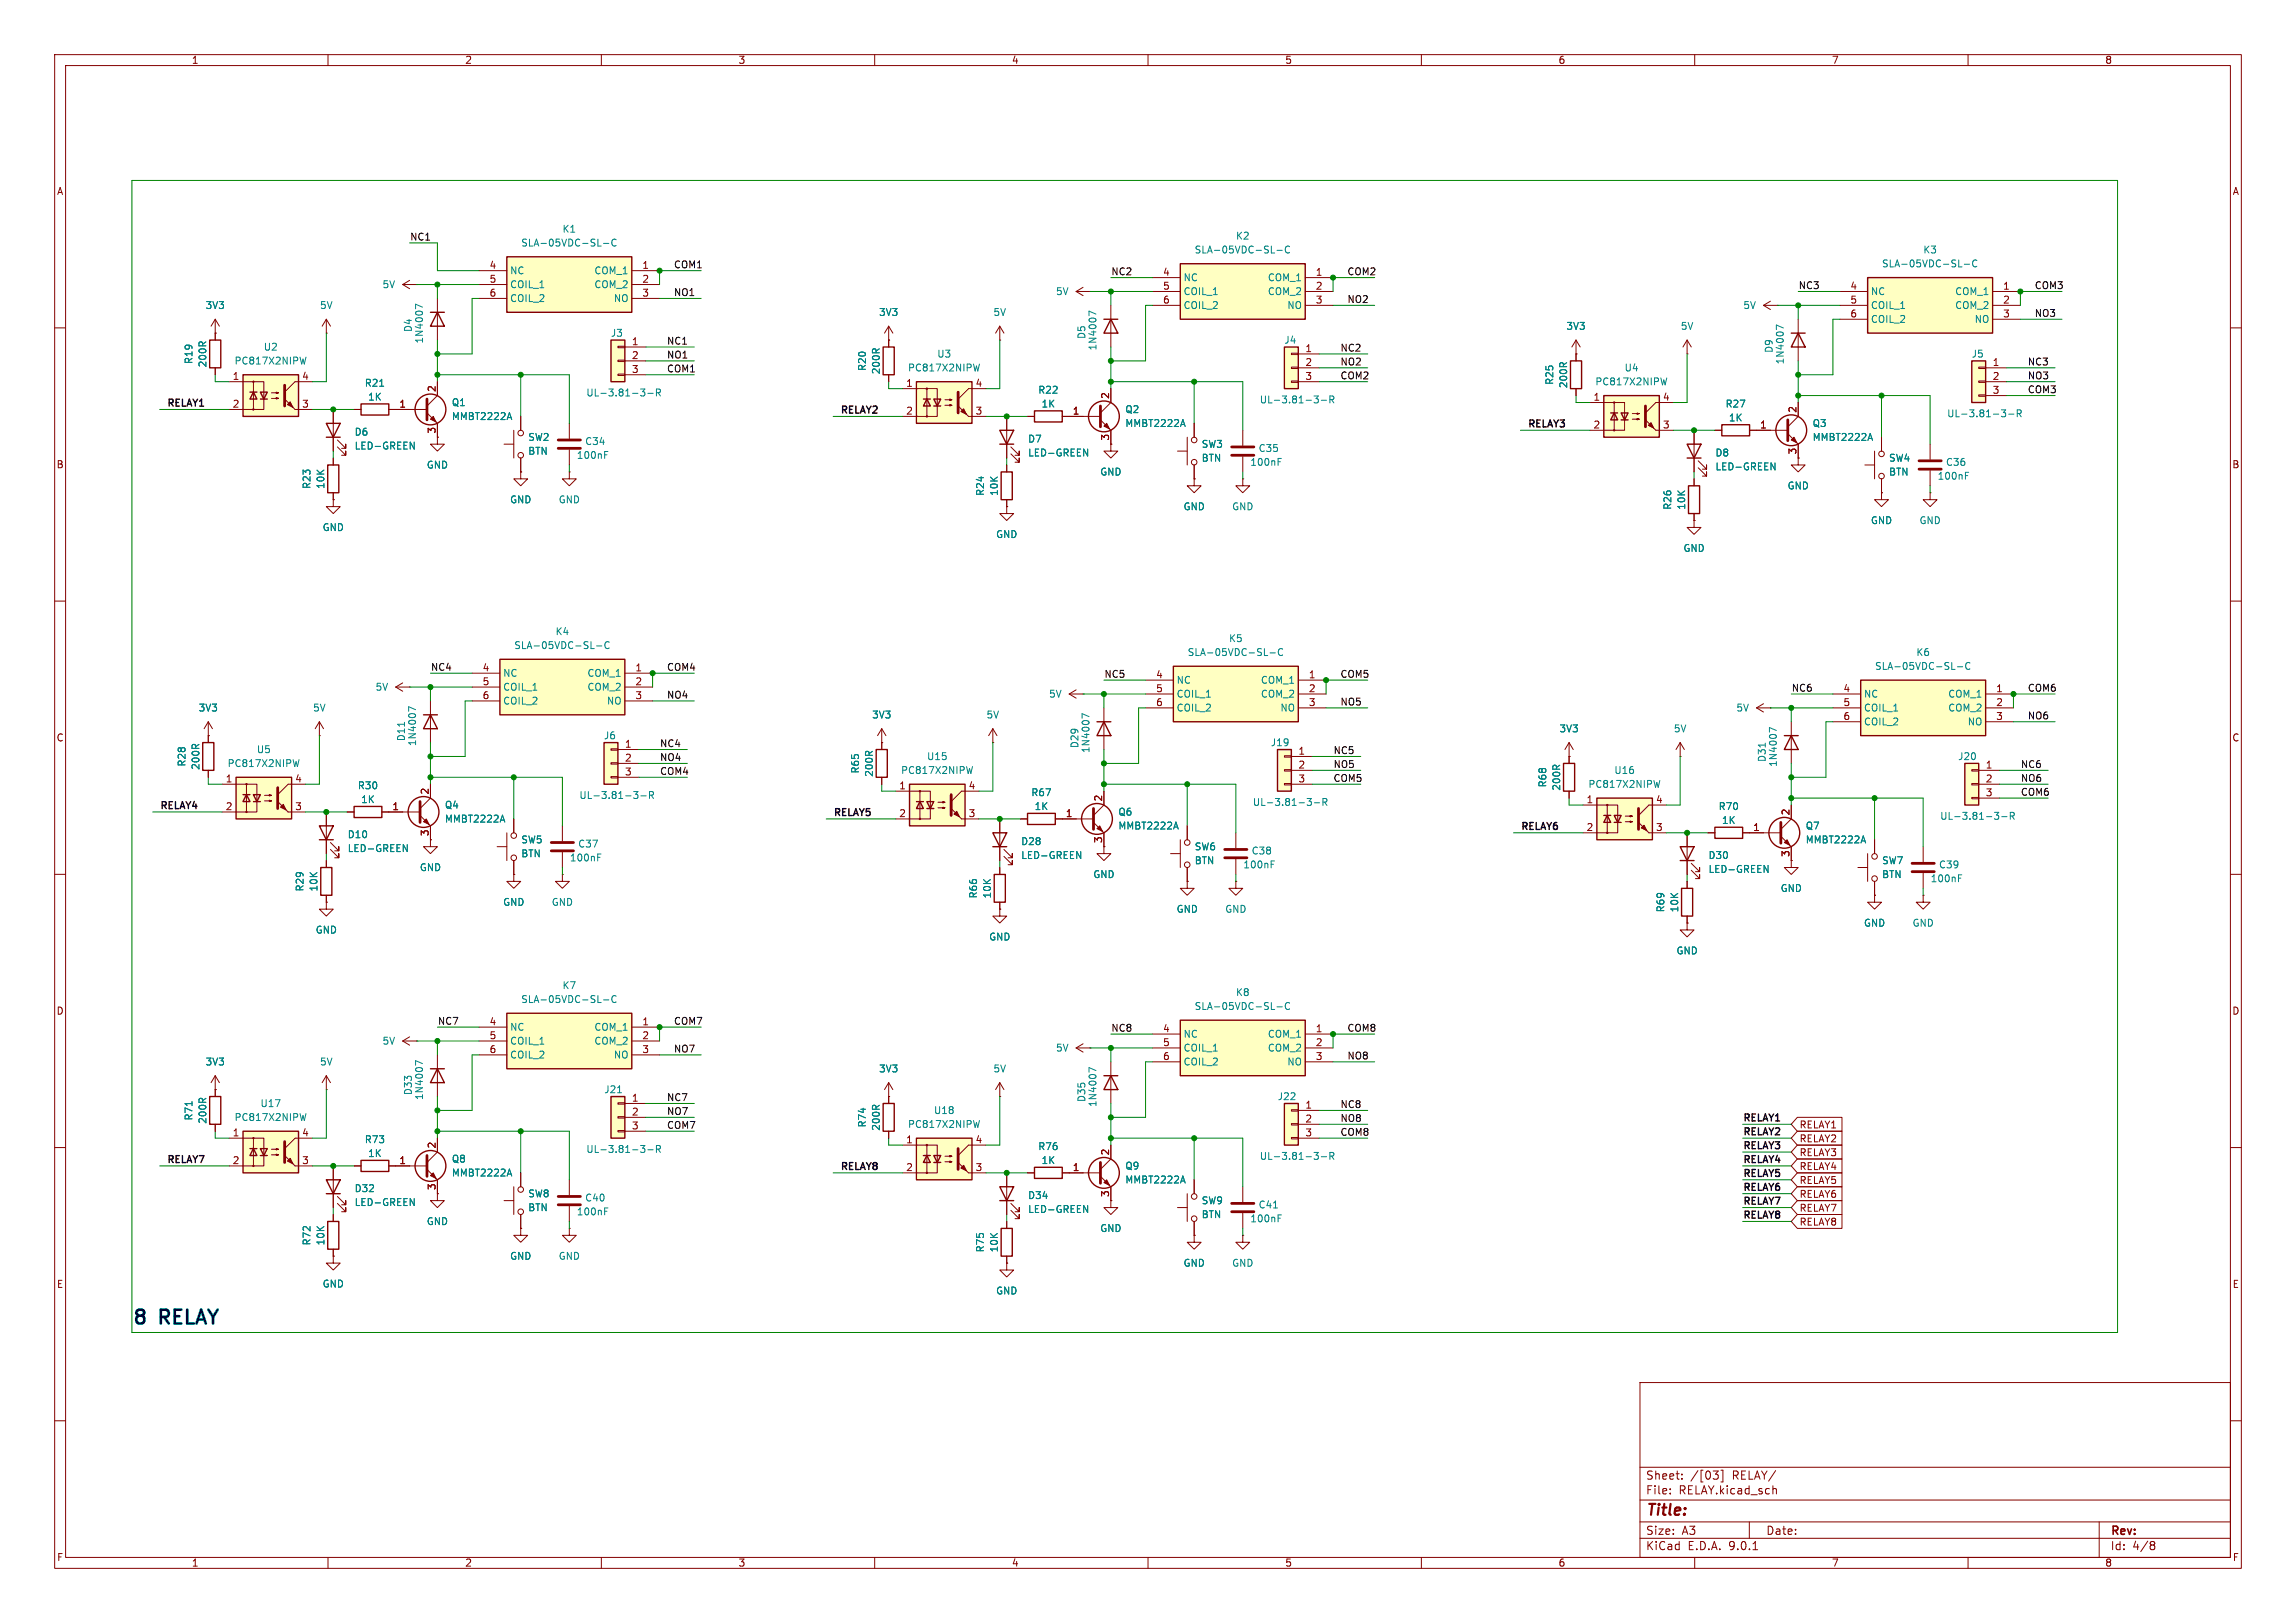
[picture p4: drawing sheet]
<svg xmlns="http://www.w3.org/2000/svg" width="420mm" height="297mm" viewBox="0 0 420 297" stroke-linecap="round" stroke-linejoin="round" font-family="sans-serif">
<defs><g id="words">
<g font-size="3.5" fill="#0000c2">
<text x="23.9" y="243.1">8</text>
<text x="29.3" y="243.1">RELAY</text>
</g>
<text font-size="2.8" fill="#840000" x="301" y="277.9">Title:</text>
<g font-size="2.1" fill="#840000">
<text x="301" y="273.7">File:</text>
<text x="301" y="271">Sheet:</text>
<text x="307.1" y="273.7">RELAY.kicad_sch</text>
<text x="309.2" y="271">/[03]</text>
<text x="316.9" y="271">RELAY/</text>
<text x="301" y="281.1">Size:</text>
<text x="307.6" y="281.1">A3</text>
<text x="323" y="281.1">Date:</text>
<text x="386" y="281.3">Rev:</text>
<text x="301" y="283.9">KiCad</text>
<text x="308.7" y="283.9">E.D.A.</text>
<text x="316.3" y="283.9">9.0.1</text>
<text x="386" y="283.9">Id:</text>
<text x="390.1" y="283.9">4/8</text>
</g>
<g font-size="1.8" fill="#840000">
<text x="35" y="11.9">1</text>
<text x="85" y="11.9">2</text>
<text x="135" y="11.9">3</text>
<text x="185" y="11.9">4</text>
<text x="235" y="11.9">5</text>
<text x="285" y="11.9">6</text>
<text x="335" y="11.9">7</text>
<text x="385" y="11.9">8</text>
<text x="10.3" y="35.9">A</text>
<text x="408.3" y="35.9">A</text>
<text x="89.5" y="49.3">4</text>
<text x="89.5" y="51.8">5</text>
<text x="117.4" y="49.3">1</text>
<text x="117.4" y="51.8">2</text>
<text x="212.7" y="50.5">4</text>
<text x="212.7" y="53.1">5</text>
<text x="240.6" y="50.5">1</text>
<text x="240.6" y="53.1">2</text>
<text x="338.4" y="53.1">4</text>
<text x="366.3" y="53.1">1</text>
<text x="89.5" y="54.4">6</text>
<text x="117.4" y="54.4">3</text>
<text x="212.7" y="55.6">6</text>
<text x="240.6" y="55.6">3</text>
<text x="338.4" y="55.6">5</text>
<text x="338.4" y="58.2">6</text>
<text x="366.3" y="55.6">2</text>
<text x="366.3" y="58.2">3</text>
<text x="115.5" y="63.2">1</text>
<text x="115.5" y="65.8">2</text>
<text x="238.7" y="64.5">1</text>
<text x="42.5" y="69.6">1</text>
<text x="55.2" y="69.6">4</text>
<text x="79.8" y="71.8" transform="rotate(-90 79.8 71.8)">2</text>
<text x="115.5" y="68.3">3</text>
<text x="165.7" y="70.9">1</text>
<text x="178.4" y="70.9">4</text>
<text x="238.7" y="67.1">2</text>
<text x="238.7" y="69.6">3</text>
<text x="364.4" y="67.1">1</text>
<text x="364.4" y="69.6">2</text>
<text x="42.5" y="74.7">2</text>
<text x="55.2" y="74.7">3</text>
<text x="73" y="74.7">1</text>
<text x="165.7" y="75.9">2</text>
<text x="178.4" y="75.9">3</text>
<text x="196.1" y="75.9">1</text>
<text x="202.9" y="73.1" transform="rotate(-90 202.9 73.1)">2</text>
<text x="291.4" y="73.4">1</text>
<text x="304.1" y="73.4">4</text>
<text x="328.7" y="75.6" transform="rotate(-90 328.7 75.6)">2</text>
<text x="364.4" y="72.1">3</text>
<text x="79.8" y="79.4" transform="rotate(-90 79.8 79.4)">3</text>
<text x="202.9" y="80.7" transform="rotate(-90 202.9 80.7)">3</text>
<text x="291.4" y="78.5">2</text>
<text x="304.1" y="78.5">3</text>
<text x="321.9" y="78.5">1</text>
<text x="328.7" y="83.3" transform="rotate(-90 328.7 83.3)">3</text>
<text x="10.3" y="85.9">B</text>
<text x="408.2" y="85.9">B</text>
<text x="88.2" y="122.9">4</text>
<text x="88.2" y="125.5">5</text>
<text x="116.1" y="122.9">1</text>
<text x="116.1" y="125.5">2</text>
<text x="211.4" y="124.2">4</text>
<text x="239.3" y="124.2">1</text>
<text x="88.2" y="128">6</text>
<text x="116.1" y="128">3</text>
<text x="211.4" y="126.7">5</text>
<text x="211.4" y="129.3">6</text>
<text x="239.3" y="126.7">2</text>
<text x="239.3" y="129.3">3</text>
<text x="337.1" y="126.7">4</text>
<text x="337.1" y="129.3">5</text>
<text x="337.1" y="131.8">6</text>
<text x="365.1" y="126.7">1</text>
<text x="365.1" y="129.3">2</text>
<text x="365.1" y="131.8">3</text>
<text x="10.3" y="135.9">C</text>
<text x="114.2" y="136.9">1</text>
<text x="408.2" y="135.9">C</text>
<text x="41.2" y="143.3">1</text>
<text x="53.9" y="143.3">4</text>
<text x="114.2" y="139.4">2</text>
<text x="114.2" y="142">3</text>
<text x="237.4" y="138.2">1</text>
<text x="237.4" y="140.7">2</text>
<text x="237.4" y="143.3">3</text>
<text x="363.1" y="140.7">1</text>
<text x="363.1" y="143.3">2</text>
<text x="41.2" y="148.3">2</text>
<text x="53.9" y="148.3">3</text>
<text x="71.7" y="148.3">1</text>
<text x="78.5" y="145.5" transform="rotate(-90 78.5 145.5)">2</text>
<text x="164.4" y="144.5">1</text>
<text x="164.4" y="149.6">2</text>
<text x="177.1" y="144.5">4</text>
<text x="177.1" y="149.6">3</text>
<text x="194.9" y="149.6">1</text>
<text x="201.7" y="146.8" transform="rotate(-90 201.7 146.8)">2</text>
<text x="290.1" y="147.1">1</text>
<text x="302.8" y="147.1">4</text>
<text x="327.4" y="149.3" transform="rotate(-90 327.4 149.3)">2</text>
<text x="363.1" y="145.8">3</text>
<text x="78.5" y="153.1" transform="rotate(-90 78.5 153.1)">3</text>
<text x="201.7" y="154.4" transform="rotate(-90 201.7 154.4)">3</text>
<text x="290.1" y="152.1">2</text>
<text x="302.8" y="152.1">3</text>
<text x="320.6" y="152.1">1</text>
<text x="327.4" y="156.9" transform="rotate(-90 327.4 156.9)">3</text>
<text x="10.3" y="185.9">D</text>
<text x="408.2" y="185.9">D</text>
<text x="89.5" y="187.7">4</text>
<text x="89.5" y="190.2">5</text>
<text x="117.4" y="187.7">1</text>
<text x="117.4" y="190.2">2</text>
<text x="212.7" y="189">4</text>
<text x="212.7" y="191.5">5</text>
<text x="240.6" y="189">1</text>
<text x="240.6" y="191.5">2</text>
<text x="89.5" y="192.8">6</text>
<text x="117.4" y="192.8">3</text>
<text x="212.7" y="194.1">6</text>
<text x="240.6" y="194.1">3</text>
<text x="115.5" y="201.7">1</text>
<text x="238.7" y="202.9">1</text>
<text x="42.5" y="208">1</text>
<text x="55.2" y="208">4</text>
<text x="115.5" y="204.2">2</text>
<text x="115.5" y="206.8">3</text>
<text x="165.7" y="209.3">1</text>
<text x="178.4" y="209.3">4</text>
<text x="238.7" y="205.5">2</text>
<text x="238.7" y="208">3</text>
<text x="329.1" y="209.2">RELAY2</text>
<text x="329.1" y="206.7">RELAY1</text>
<text x="42.5" y="213.1">2</text>
<text x="55.2" y="213.1">3</text>
<text x="73" y="213.1">1</text>
<text x="79.8" y="210.3" transform="rotate(-90 79.8 210.3)">2</text>
<text x="165.7" y="214.4">2</text>
<text x="178.4" y="214.4">3</text>
<text x="196.1" y="214.4">1</text>
<text x="202.9" y="211.5" transform="rotate(-90 202.9 211.5)">2</text>
<text x="329.1" y="211.8">RELAY3</text>
<text x="329.1" y="214.3">RELAY4</text>
<text x="79.8" y="217.9" transform="rotate(-90 79.8 217.9)">3</text>
<text x="202.9" y="219.1" transform="rotate(-90 202.9 219.1)">3</text>
<text x="329.1" y="219.4">RELAY6</text>
<text x="329.1" y="221.9">RELAY7</text>
<text x="329.1" y="216.9">RELAY5</text>
<text x="329.1" y="224.5">RELAY8</text>
<text x="10.3" y="235.9">E</text>
<text x="408.3" y="235.9">E</text>
<text x="10.3" y="285.9">F</text>
<text x="35" y="286.9">1</text>
<text x="85" y="286.9">2</text>
<text x="135" y="286.9">3</text>
<text x="185" y="286.9">4</text>
<text x="235" y="286.9">5</text>
<text x="285" y="286.9">6</text>
<text x="335" y="286.9">7</text>
<text x="385" y="286.9">8</text>
<text x="408.3" y="285.9">F</text>
</g>
<g font-size="1.8">
<text x="74.9" y="44.1">NC1</text>
<text x="123.2" y="49.2">COM1</text>
<text x="203.2" y="50.5">NC2</text>
<text x="246.4" y="50.5">COM2</text>
<text x="328.9" y="53">NC3</text>
<text x="372.1" y="53">COM3</text>
<text x="123.2" y="54.3">NO1</text>
<text x="246.4" y="55.5">NO2</text>
<text x="372.1" y="58.1">NO3</text>
<text x="121.9" y="63.2">NC1</text>
<text x="121.9" y="65.7">NO1</text>
<text x="245.1" y="64.4">NC2</text>
<text x="121.9" y="68.2">COM1</text>
<text x="245.1" y="69.5">COM2</text>
<text x="245.1" y="67">NO2</text>
<text x="370.8" y="69.5">NO3</text>
<text x="370.8" y="67">NC3</text>
<text x="30.5" y="74.5">RELAY1</text>
<text x="153.7" y="75.8">RELAY2</text>
<text x="370.8" y="72">COM3</text>
<text x="279.4" y="78.3">RELAY3</text>
<text x="78.7" y="122.8">NC4</text>
<text x="121.9" y="122.8">COM4</text>
<text x="201.9" y="124.1">NC5</text>
<text x="245.1" y="124.1">COM5</text>
<text x="121.9" y="127.9">NO4</text>
<text x="245.1" y="129.2">NO5</text>
<text x="327.7" y="126.7">NC6</text>
<text x="370.8" y="131.7">NO6</text>
<text x="370.8" y="126.7">COM6</text>
<text x="120.6" y="136.8">NC4</text>
<text x="120.6" y="139.4">NO4</text>
<text x="120.6" y="141.9">COM4</text>
<text x="243.8" y="143.2">COM5</text>
<text x="243.8" y="138.1">NC5</text>
<text x="243.8" y="140.6">NO5</text>
<text x="369.6" y="143.2">NO6</text>
<text x="369.6" y="140.6">NC6</text>
<text x="29.2" y="148.1">RELAY4</text>
<text x="152.4" y="149.4">RELAY5</text>
<text x="369.6" y="145.7">COM6</text>
<text x="278.1" y="152">RELAY6</text>
<text x="80" y="187.6">NC7</text>
<text x="123.2" y="187.6">COM7</text>
<text x="203.2" y="188.9">NC8</text>
<text x="246.4" y="188.9">COM8</text>
<text x="123.2" y="192.7">NO7</text>
<text x="246.4" y="194">NO8</text>
<text x="121.9" y="201.6">NC7</text>
<text x="245.1" y="202.9">NC8</text>
<text x="121.9" y="204.1">NO7</text>
<text x="121.9" y="206.7">COM7</text>
<text x="245.1" y="207.9">COM8</text>
<text x="245.1" y="205.4">NO8</text>
<text x="318.8" y="205.3">RELAY1</text>
<text x="318.8" y="207.8">RELAY2</text>
<text x="30.5" y="212.9">RELAY7</text>
<text x="153.7" y="214.2">RELAY8</text>
<text x="318.8" y="215.5">RELAY5</text>
<text x="318.8" y="212.9">RELAY4</text>
<text x="318.8" y="210.4">RELAY3</text>
<text x="318.8" y="218">RELAY6</text>
<text x="318.8" y="220.5">RELAY7</text>
<text x="318.8" y="223.1">RELAY8</text>
</g>
<g font-size="1.8" fill="#008484">
<text x="95.2" y="45.3">SLA-05VDC-SL-C</text>
<text x="102.8" y="42.8">K1</text>
<text x="218.4" y="46.6">SLA-05VDC-SL-C</text>
<text x="226" y="44">K2</text>
<text x="351.7" y="46.6">K3</text>
<text x="69.9" y="52.9">5V</text>
<text x="93.2" y="50.4">NC</text>
<text x="93.2" y="52.9">COIL_1</text>
<text x="108.6" y="50.4">COM_1</text>
<text x="108.6" y="52.9">COM_2</text>
<text x="216.4" y="51.7">NC</text>
<text x="231.8" y="51.7">COM_1</text>
<text x="344.2" y="49.1">SLA-05VDC-SL-C</text>
<text x="37.5" y="56.7">3V3</text>
<text x="58.4" y="56.7">5V</text>
<text x="93.2" y="55.5">COIL_2</text>
<text x="112.2" y="55.5">NO</text>
<text x="160.7" y="58">3V3</text>
<text x="181.6" y="58">5V</text>
<text x="193.1" y="54.2">5V</text>
<text x="216.4" y="54.2">COIL_1</text>
<text x="216.4" y="56.7">COIL_2</text>
<text x="231.8" y="54.2">COM_2</text>
<text x="235.4" y="56.7">NO</text>
<text x="318.8" y="56.7">5V</text>
<text x="342.1" y="54.2">NC</text>
<text x="342.1" y="56.7">COIL_1</text>
<text x="342.1" y="59.3">COIL_2</text>
<text x="357.5" y="54.2">COM_1</text>
<text x="357.5" y="56.7">COM_2</text>
<text x="361.1" y="59.3">NO</text>
<text x="48.2" y="64.4">U2</text>
<text x="75.5" y="60.9" transform="rotate(-90 75.5 60.9)">D4</text>
<text x="77.6" y="63" transform="rotate(-90 77.6 63)">1N4007</text>
<text x="111.7" y="61.8">J3</text>
<text x="171.3" y="65.6">U3</text>
<text x="198.7" y="62.1" transform="rotate(-90 198.7 62.1)">D5</text>
<text x="200.8" y="64.2" transform="rotate(-90 200.8 64.2)">1N4007</text>
<text x="234.8" y="63.1">J4</text>
<text x="286.4" y="60.6">3V3</text>
<text x="307.4" y="60.6">5V</text>
<text x="324.5" y="64.7" transform="rotate(-90 324.5 64.7)">D9</text>
<text x="360.6" y="65.6">J5</text>
<text x="35.4" y="66.7" transform="rotate(-90 35.4 66.7)">R19</text>
<text x="37.9" y="67.3" transform="rotate(-90 37.9 67.3)">200R</text>
<text x="42.8" y="66.9">PC817X2NIPW</text>
<text x="66.6" y="71">R21</text>
<text x="158.6" y="68" transform="rotate(-90 158.6 68)">R20</text>
<text x="161.1" y="68.6" transform="rotate(-90 161.1 68.6)">200R</text>
<text x="166" y="68.2">PC817X2NIPW</text>
<text x="284.3" y="70.5" transform="rotate(-90 284.3 70.5)">R25</text>
<text x="286.9" y="71.1" transform="rotate(-90 286.9 71.1)">200R</text>
<text x="291.7" y="70.7">PC817X2NIPW</text>
<text x="297.1" y="68.2">U4</text>
<text x="326.5" y="66.8" transform="rotate(-90 326.5 66.8)">1N4007</text>
<text x="67.2" y="73.5">1K</text>
<text x="82.6" y="74.5">Q1</text>
<text x="82.6" y="77.1">MMBT2222A</text>
<text x="107.2" y="72.7">UL-3.81-3-R</text>
<text x="189.8" y="72.2">R22</text>
<text x="190.4" y="74.8">1K</text>
<text x="205.7" y="75.8">Q2</text>
<text x="230.3" y="74">UL-3.81-3-R</text>
<text x="315.6" y="74.8">R27</text>
<text x="316.2" y="77.3">1K</text>
<text x="356.1" y="76.6">UL-3.81-3-R</text>
<text x="64.8" y="79.9">D6</text>
<text x="64.8" y="82.5">LED-GREEN</text>
<text x="96.5" y="83.4">BTN</text>
<text x="96.5" y="80.9">SW2</text>
<text x="106.9" y="81.6">C34</text>
<text x="188" y="81.2">D7</text>
<text x="188" y="83.7">LED-GREEN</text>
<text x="205.7" y="78.3">MMBT2222A</text>
<text x="219.7" y="82.1">SW3</text>
<text x="230.1" y="82.9">C35</text>
<text x="313.7" y="83.7">D8</text>
<text x="331.5" y="78.3">Q3</text>
<text x="331.5" y="80.9">MMBT2222A</text>
<text x="57" y="89.6" transform="rotate(-90 57 89.6)">R23</text>
<text x="59.5" y="89.6" transform="rotate(-90 59.5 89.6)">10K</text>
<text x="78" y="86">GND</text>
<text x="105.4" y="84.2">100nF</text>
<text x="201.2" y="87.2">GND</text>
<text x="219.7" y="84.7">BTN</text>
<text x="228.6" y="85.4">100nF</text>
<text x="313.7" y="86.3">LED-GREEN</text>
<text x="326.9" y="89.8">GND</text>
<text x="345.4" y="87.2">BTN</text>
<text x="345.4" y="84.7">SW4</text>
<text x="354.3" y="88">100nF</text>
<text x="355.9" y="85.4">C36</text>
<text x="93.2" y="92.3">GND</text>
<text x="102.1" y="92.3">GND</text>
<text x="180.2" y="90.8" transform="rotate(-90 180.2 90.8)">R24</text>
<text x="182.7" y="90.8" transform="rotate(-90 182.7 90.8)">10K</text>
<text x="216.4" y="93.6">GND</text>
<text x="225.3" y="93.6">GND</text>
<text x="305.9" y="93.4" transform="rotate(-90 305.9 93.4)">R26</text>
<text x="308.5" y="93.4" transform="rotate(-90 308.5 93.4)">10K</text>
<text x="58.9" y="97.4">GND</text>
<text x="182.1" y="98.7">GND</text>
<text x="307.8" y="101.2">GND</text>
<text x="342.1" y="96.1">GND</text>
<text x="351" y="96.1">GND</text>
<text x="94" y="119">SLA-05VDC-SL-C</text>
<text x="101.5" y="116.4">K4</text>
<text x="224.7" y="117.7">K5</text>
<text x="91.9" y="124.1">NC</text>
<text x="107.4" y="124.1">COM_1</text>
<text x="215.1" y="125.3">NC</text>
<text x="217.2" y="120.2">SLA-05VDC-SL-C</text>
<text x="230.5" y="125.3">COM_1</text>
<text x="342.9" y="122.8">SLA-05VDC-SL-C</text>
<text x="350.4" y="120.2">K6</text>
<text x="36.2" y="130.4">3V3</text>
<text x="57.2" y="130.4">5V</text>
<text x="68.6" y="126.6">5V</text>
<text x="91.9" y="126.6">COIL_1</text>
<text x="91.9" y="129.1">COIL_2</text>
<text x="107.4" y="126.6">COM_2</text>
<text x="110.9" y="129.1">NO</text>
<text x="159.4" y="131.7">3V3</text>
<text x="180.4" y="131.7">5V</text>
<text x="191.8" y="127.9">5V</text>
<text x="215.1" y="127.9">COIL_1</text>
<text x="215.1" y="130.4">COIL_2</text>
<text x="230.5" y="127.9">COM_2</text>
<text x="234.1" y="130.4">NO</text>
<text x="317.5" y="130.4">5V</text>
<text x="340.9" y="127.9">NC</text>
<text x="340.9" y="130.4">COIL_1</text>
<text x="356.3" y="127.9">COM_1</text>
<text x="356.3" y="130.4">COM_2</text>
<text x="74.3" y="135.7" transform="rotate(-90 74.3 135.7)">D11</text>
<text x="76.3" y="136.6" transform="rotate(-90 76.3 136.6)">1N4007</text>
<text x="110.4" y="135.5">J6</text>
<text x="197.5" y="137" transform="rotate(-90 197.5 137)">D29</text>
<text x="199.5" y="137.9" transform="rotate(-90 199.5 137.9)">1N4007</text>
<text x="232.4" y="136.8">J19</text>
<text x="285.2" y="134.2">3V3</text>
<text x="306.1" y="134.2">5V</text>
<text x="340.9" y="132.9">COIL_2</text>
<text x="359.8" y="132.9">NO</text>
<text x="34.1" y="140.4" transform="rotate(-90 34.1 140.4)">R28</text>
<text x="36.7" y="141" transform="rotate(-90 36.7 141)">200R</text>
<text x="41.5" y="140.6">PC817X2NIPW</text>
<text x="46.9" y="138">U5</text>
<text x="157.3" y="141.6" transform="rotate(-90 157.3 141.6)">R65</text>
<text x="159.9" y="142.3" transform="rotate(-90 159.9 142.3)">200R</text>
<text x="164.7" y="141.8">PC817X2NIPW</text>
<text x="169.5" y="139.3">U15</text>
<text x="295.2" y="141.8">U16</text>
<text x="323.2" y="139.5" transform="rotate(-90 323.2 139.5)">D31</text>
<text x="325.2" y="140.4" transform="rotate(-90 325.2 140.4)">1N4007</text>
<text x="358.1" y="139.3">J20</text>
<text x="65.4" y="144.6">R30</text>
<text x="66" y="147.2">1K</text>
<text x="81.3" y="148.2">Q4</text>
<text x="105.9" y="146.4">UL-3.81-3-R</text>
<text x="188.6" y="145.9">R67</text>
<text x="189.2" y="148.4">1K</text>
<text x="204.5" y="149.5">Q6</text>
<text x="229.1" y="147.7">UL-3.81-3-R</text>
<text x="283.1" y="144.2" transform="rotate(-90 283.1 144.2)">R68</text>
<text x="285.6" y="144.8" transform="rotate(-90 285.6 144.8)">200R</text>
<text x="290.5" y="144.4">PC817X2NIPW</text>
<text x="314.3" y="148.4">R70</text>
<text x="63.5" y="153.6">D10</text>
<text x="81.3" y="150.7">MMBT2222A</text>
<text x="95.3" y="154.5">SW5</text>
<text x="105.7" y="155.3">C37</text>
<text x="186.7" y="154.9">D28</text>
<text x="204.5" y="152">MMBT2222A</text>
<text x="218.4" y="155.8">SW6</text>
<text x="314.9" y="151">1K</text>
<text x="330.2" y="152">Q7</text>
<text x="330.2" y="154.5">MMBT2222A</text>
<text x="354.8" y="150.2">UL-3.81-3-R</text>
<text x="63.5" y="156.1">LED-GREEN</text>
<text x="76.7" y="159.6">GND</text>
<text x="95.3" y="157.1">BTN</text>
<text x="104.1" y="157.8">100nF</text>
<text x="186.7" y="157.4">LED-GREEN</text>
<text x="199.9" y="160.9">GND</text>
<text x="218.4" y="158.3">BTN</text>
<text x="227.3" y="159.1">100nF</text>
<text x="228.9" y="156.6">C38</text>
<text x="312.4" y="157.4">D30</text>
<text x="312.4" y="159.9">LED-GREEN</text>
<text x="344.2" y="160.9">BTN</text>
<text x="344.2" y="158.3">SW7</text>
<text x="353.1" y="161.6">100nF</text>
<text x="354.6" y="159.1">C39</text>
<text x="55.7" y="163.2" transform="rotate(-90 55.7 163.2)">R29</text>
<text x="58.3" y="163.2" transform="rotate(-90 58.3 163.2)">10K</text>
<text x="91.9" y="166">GND</text>
<text x="100.8" y="166">GND</text>
<text x="178.9" y="164.5" transform="rotate(-90 178.9 164.5)">R66</text>
<text x="181.5" y="164.5" transform="rotate(-90 181.5 164.5)">10K</text>
<text x="215.1" y="167.2">GND</text>
<text x="224" y="167.2">GND</text>
<text x="304.6" y="167" transform="rotate(-90 304.6 167)">R69</text>
<text x="307.2" y="167" transform="rotate(-90 307.2 167)">10K</text>
<text x="325.6" y="163.4">GND</text>
<text x="57.7" y="171">GND</text>
<text x="180.8" y="172.3">GND</text>
<text x="340.9" y="169.8">GND</text>
<text x="349.8" y="169.8">GND</text>
<text x="306.6" y="174.9">GND</text>
<text x="95.2" y="183.7">SLA-05VDC-SL-C</text>
<text x="102.8" y="181.2">K7</text>
<text x="218.4" y="185">SLA-05VDC-SL-C</text>
<text x="226" y="182.5">K8</text>
<text x="69.9" y="191.4">5V</text>
<text x="93.2" y="188.8">NC</text>
<text x="93.2" y="191.4">COIL_1</text>
<text x="108.6" y="188.8">COM_1</text>
<text x="108.6" y="191.4">COM_2</text>
<text x="216.4" y="190.1">NC</text>
<text x="231.8" y="190.1">COM_1</text>
<text x="37.5" y="195.2">3V3</text>
<text x="58.4" y="195.2">5V</text>
<text x="93.2" y="193.9">COIL_2</text>
<text x="112.2" y="193.9">NO</text>
<text x="160.7" y="196.4">3V3</text>
<text x="181.6" y="196.4">5V</text>
<text x="193.1" y="192.6">5V</text>
<text x="216.4" y="192.6">COIL_1</text>
<text x="216.4" y="195.2">COIL_2</text>
<text x="231.8" y="192.6">COM_2</text>
<text x="235.4" y="195.2">NO</text>
<text x="47.6" y="202.8">U17</text>
<text x="75.5" y="200.5" transform="rotate(-90 75.5 200.5)">D33</text>
<text x="77.6" y="201.4" transform="rotate(-90 77.6 201.4)">1N4007</text>
<text x="110.4" y="200.3">J21</text>
<text x="198.7" y="201.8" transform="rotate(-90 198.7 201.8)">D35</text>
<text x="200.8" y="202.7" transform="rotate(-90 200.8 202.7)">1N4007</text>
<text x="233.6" y="201.5">J22</text>
<text x="35.4" y="205.1" transform="rotate(-90 35.4 205.1)">R71</text>
<text x="37.9" y="205.8" transform="rotate(-90 37.9 205.8)">200R</text>
<text x="42.8" y="205.3">PC817X2NIPW</text>
<text x="66.6" y="209.4">R73</text>
<text x="158.6" y="206.4" transform="rotate(-90 158.6 206.4)">R74</text>
<text x="161.1" y="207" transform="rotate(-90 161.1 207)">200R</text>
<text x="166" y="206.6">PC817X2NIPW</text>
<text x="170.7" y="204.1">U18</text>
<text x="67.2" y="211.9">1K</text>
<text x="82.6" y="213">Q8</text>
<text x="82.6" y="215.5">MMBT2222A</text>
<text x="107.2" y="211.2">UL-3.81-3-R</text>
<text x="189.8" y="210.7">R76</text>
<text x="190.4" y="213.2">1K</text>
<text x="205.7" y="214.2">Q9</text>
<text x="230.3" y="212.4">UL-3.81-3-R</text>
<text x="64.8" y="218.4">D32</text>
<text x="64.8" y="220.9">LED-GREEN</text>
<text x="96.5" y="221.8">BTN</text>
<text x="96.5" y="219.3">SW8</text>
<text x="106.9" y="220.1">C40</text>
<text x="188" y="219.6">D34</text>
<text x="205.7" y="216.8">MMBT2222A</text>
<text x="219.7" y="220.6">SW9</text>
<text x="230.1" y="221.3">C41</text>
<text x="78" y="224.4">GND</text>
<text x="105.4" y="222.6">100nF</text>
<text x="188" y="222.2">LED-GREEN</text>
<text x="201.2" y="225.7">GND</text>
<text x="219.7" y="223.1">BTN</text>
<text x="228.6" y="223.9">100nF</text>
<text x="57" y="228" transform="rotate(-90 57 228)">R72</text>
<text x="59.5" y="228" transform="rotate(-90 59.5 228)">10K</text>
<text x="93.2" y="230.7">GND</text>
<text x="102.1" y="230.7">GND</text>
<text x="180.2" y="229.3" transform="rotate(-90 180.2 229.3)">R75</text>
<text x="182.7" y="229.3" transform="rotate(-90 182.7 229.3)">10K</text>
<text x="216.4" y="232">GND</text>
<text x="225.3" y="232">GND</text>
<text x="58.9" y="235.8">GND</text>
<text x="182.1" y="237.1">GND</text>
</g>
</g></defs>
<path d="M0 0h420v297h-420z" fill="#fff" stroke="#fff" stroke-width=".18"/>
<g fill="none" stroke="#840000" stroke-width=".18">
<path d="M10 10h400v277h-400zM12 12h396v273h-396zM60 10v2M110 10v2M160 10v2M210 10v2M260 10v2M310 10v2M360 10v2M10 60h2M408 60h2M10 110h2"/>
<path d="M408 110h2M10 160h2M408 160h2M10 210h2M408 210h2M300 253h108v32h-108zM10 260h2M300 278.5h108M300 274.5h108M300 268.5h108M305.5 273.2v.2M305.5 272.5v.1"/>
<path d="M307.7 270.5v.2M307.7 269.8v.1M313.4 269.2h.9l-.5 .6 .4 .1 .1 .5-.3 .3h-.4M314.8 269h.4v2.2h-.4M320 278.5v3M324.4 272.5h.5v.9M384 278.5v6.5M408 260h2M60 285v2M110 285v2M160 285v2M210 285v2"/>
<path d="M260 285v2M300 281.5h108M310 285v2M320.7 283.6h.8M360 285v2M393.6 282.1l.4 .1 .2 .2-.3 .3M393.6 282.7h.3M393.9 282.7l.2 .2 .1 .4-.2 .2-.4 .1"/>
</g>
<path d="M292.1 146.1h10.2v7.6h-10.2z" fill="#ffffc2"/>
<g fill="none" stroke="#840000" stroke-width=".25">
<path d="M201.9 58.4h2.6M203.2 58.4l1.3 2.6h-2.6zM189.2 75.2h5.1v2h-5.1zM292.1 146.1h10.2v7.6h-10.2zM293.4 149.2h1.2M294 149.2l.6 1.3h-1.2zM295.3 149.2h1.2l-.6 1.3zM295.3 150.5h1.2"/>
<circle cx="201.9" cy="76.2" r="2.82"/>
</g>
<g fill="none" stroke="#840000" stroke-width=".18">
<path d="M203.2 55.9v7.6M188 76.2h1.2M194.3 76.2h7M201.3 76.8l1.9 1.9v2.6M203.2 71.1v2.6l-1.9 1.9M289.6 147.3h6.3v5.1h-6.3M294 147.3v5.1M297.3 149.4h1.3l-.4 .1v-.3l.4 .2M297.3 150.4h1.3l-.4 .1v-.3l.4 .2M301.6 152.4h3.2M304.8 147.3h-3.2l-1.9 1.9"/>
<circle cx="294" cy="152.4" r=".13"/>
<circle cx="294" cy="147.3" r=".13"/>
</g>
<path d="M201.3 74.3v3.8M299.7 148v3.8" fill="none" stroke="#840000" stroke-width=".51"/>
<g fill="#840000" stroke="#840000" stroke-width=".18">
<path d="M300.2 151.5l.5-.5 .5 1z"/>
<path d="M299.7 150.5l1.9 1.9z"/>
<path d="M201.9 78l.5-.5 .5 1z"/>
</g>
<path d="M200.5 57.5l-1.3-.6v.9M216.1 77.7h.6M216.4 76.8l.4 1.2M303.6 142.8l-.3 1.3-.2-.9" fill="none" stroke="#008484" stroke-width=".18"/>
<path d="M214.6 121.9h22.9v10.2h-22.9z" fill="#ffffc2"/>
<g fill="none" stroke="#840000" stroke-width=".25">
<path d="M214.6 121.9h22.9v10.2h-22.9z"/>
<circle cx="201.9" cy="214.6" r="2.82"/>
</g>
<path d="M209.5 124.5h5.1M209.5 127h5.1M209.5 129.5h5.1M237.5 124.5h5.1M237.5 127h5.1M237.5 129.5h5.1M195.6 214.6h5.7M201.3 215.3l1.9 1.9v2.5M203.2 209.6v2.5l-1.9 1.9" fill="none" stroke="#840000" stroke-width=".18"/>
<path d="M232.3 119.5h1M234.6 118.8a.6 .6 0 0 0-.8 .4 .6 .6 0 0 0 .6 .8l.2-.2M216.1 216.1h.6M216.4 215.2l.4 1.3" fill="none" stroke="#008484" stroke-width=".18"/>
<path d="M201.3 212.7v3.8" fill="none" stroke="#840000" stroke-width=".51"/>
<path d="M201.9 216.4l.5-.5 .5 1z" fill="#840000" stroke="#840000" stroke-width=".18"/>
<path d="M360.7 66h2.5v7.7h-2.5z" fill="#ffffc2"/>
<g fill="none" stroke="#840000" stroke-width=".25">
<path d="M315 77.7h5v2.1h-5zM360.7 66h2.5v7.7h-2.5zM308.6 81.3h2.5l-1.2 2.5zM308.6 83.8h2.5"/>
<circle cx="327.7" cy="78.7" r="2.82"/>
</g>
<g fill="none" stroke="#840000" stroke-width=".18">
<path d="M309.9 78.7v7.7M313.7 78.7h1.3M320 78.7h7M327 79.4l1.9 1.9v2.5M328.9 73.7v2.5l-1.9 1.9M361.9 67.2h1.3v.2h-1.3zM361.9 69.7h1.3v.3h-1.3zM361.9 72.3h1.3v.2h-1.3zM363.2 67.3h3.8M363.2 69.9h3.8M363.2 72.4h3.8M309.9 95.3v1.2h1.2l-1.2 1.3-1.3-1.3h1.3"/>
<path d="M309.9 95.3h.1M310.6 85.6l1.6 1.5v-.7v.7h-.8M310.6 84.3l1.6 1.6v-.8v.8h-.8"/>
</g>
<path d="M342.1 79.3l.4 1.3M366.1 75h.8l-.4 .5 .3 .1 .1 .4-.3 .3h-.3M367.4 75.8h1M369 75.7l.6-.1 .1-.2v-.3l-.7-.1v1.3M369.3 75.7l.4 .6M324 84.7l.7 1.3v-1.3M341.8 80.2h.6" fill="none" stroke="#008484" stroke-width=".18"/>
<path d="M327 76.8v3.8" fill="none" stroke="#840000" stroke-width=".51"/>
<path d="M327.7 80.5l.5-.5 .5 1z" fill="#840000" stroke="#840000" stroke-width=".18"/>
<path d="M234.9 201.9h2.6v7.7h-2.6z" fill="#ffffc2"/>
<path d="M234.9 201.9h2.6v7.7h-2.6z" fill="none" stroke="#840000" stroke-width=".25"/>
<path d="M328.9 83.8v1.3h1.3l-1.3 1.3-1.2-1.3h1.2M328.9 83.8h.1M236.2 203.1h1.3v.2h-1.3zM236.2 205.6h1.3v.3h-1.3zM236.2 208.2h1.3v.2h-1.3zM237.5 203.2h3.8M237.5 205.7h3.8M237.5 208.3h3.8" fill="none" stroke="#840000" stroke-width=".18"/>
<path d="M240.4 210.9h.8l-.5 .5 .4 .1 .1 .4-.3 .3h-.4M241.7 211.7h1M243.3 211.6l.6-.1 .1-.2-.1-.3-.6-.1v1.3M243.6 211.6l.4 .6" fill="none" stroke="#008484" stroke-width=".18"/>
<path d="M234.9 63.5h2.6v7.6h-2.6z" fill="#ffffc2"/>
<path d="M234.9 63.5h2.6v7.6h-2.6z" fill="none" stroke="#840000" stroke-width=".25"/>
<path d="M236.2 64.6h1.3v.3h-1.3zM236.2 67.2h1.3v.2h-1.3zM236.2 69.7h1.3v.3h-1.3zM237.5 64.8h3.8M237.5 67.3h3.8M237.5 69.9h3.8" fill="none" stroke="#840000" stroke-width=".18"/>
<path d="M240.4 72.5h.8l-.5 .4 .4 .2 .1 .4-.3 .2h-.4M241.7 73.2h1M243.3 73.1h.6l.1-.2-.1-.3-.6-.1v1.2M243.6 73.1l.4 .6" fill="none" stroke="#008484" stroke-width=".18"/>
<path d="M215.9 186.7h22.9v10.2h-22.9z" fill="#ffffc2"/>
<path d="M287.3 66h2v5.1h-2zM327.7 61h2.5M328.9 61l1.3 2.5h-2.5zM201.9 196.9h2.6M203.2 196.9l1.3 2.5h-2.6zM215.9 186.7h22.9v10.2h-22.9zM182.9 217.2h2.5l-1.3 2.5zM182.9 219.7h2.5M189.2 213.6h5.1v2h-5.1z" fill="none" stroke="#840000" stroke-width=".25"/>
<g fill="none" stroke="#840000" stroke-width=".18">
<path d="M196.8 53.3l1.3 .8M196.8 53.3h2.6M198.1 52.6l-1.3 .7M199.4 53.3h.1M322.6 55.9l1.2 .7M322.6 55.9h2.5M323.8 55.1l-1.2 .8M325.1 55.9h.1M328.9 58.4v7.6M288.3 64.8v1.2M288.3 71.1v1.3M308.6 64.8h.1"/>
<path d="M308.6 62.2l-.8 1.3M308.6 62.2l.8 1.3M308.6 62.2v2.6M218.4 87.6v1.3h1.3l-1.3 1.3-1.2-1.3h1.2M218.4 87.6h.1M227.3 87.6v1.3h1.3l-1.3 1.3-1.2-1.3h1.2M227.3 87.6h.1M341.1 85.1h1.8M342.9 82.6v5M344.2 90.2v1.2h1.2l-1.2 1.3-1.3-1.3h1.3M344.2 90.2h.1M344.2 80v2.6"/>
<path d="M344.2 87.6v2.6M353.1 90.2v1.2h1.2l-1.2 1.3-1.3-1.3h1.3M353.1 90.2h.1M353.1 81.3v2.8M353.1 86.1v2.8M226.1 152.4v2.8M226.1 157.2v2.8M196.8 191.8h2.6M196.8 191.8l1.3 .7M198.1 191l-1.3 .8M199.4 191.8h.1M203.2 194.3v7.6"/>
<path d="M210.8 189.2h5.1M210.8 191.8h5.1M210.8 194.3h5.1M238.8 189.2h5M238.8 191.8h5M238.8 194.3h5M184.1 214.6v7.6M188 214.6h1.2M194.3 214.6h1.3M203.2 219.7v1.3h1.3l-1.3 1.2-1.3-1.2h1.3M203.2 219.7h.1M217.2 218.4v5.1"/>
<path d="M218.4 215.9v2.5M227.3 217.2v2.8M184.9 221.5l1.5 1.5v-.8v.8h-.7M184.9 220.2l1.5 1.5v-.7v.7h-.7M215.4 221h1.8M218.4 226.1v1.2h1.3l-1.3 1.3-1.2-1.3h1.2M218.4 226.1h.1M218.4 223.5v2.6M227.3 226.1v1.2h1.3l-1.3 1.3-1.2-1.3h1.2M227.3 226.1h.1M227.3 222v2.8"/>
<circle cx="344.2" cy="83.1" r=".51"/>
<circle cx="344.2" cy="87.1" r=".51"/>
<circle cx="218.4" cy="218.9" r=".51"/>
<circle cx="218.4" cy="223" r=".51"/>
</g>
<path d="M326.2 60l-1.3-.5v.8M359.5 87h.4M359.5 86.4h.6M232.5 158.2h.4M232.5 157.6h.6M200.5 195.9l-1.3-.5v.8M233.6 184.2h1M235.9 183.6a.6 .6 0 0 0-.8 .4 .6 .6 0 0 0 .5 .7l.3-.1M198.2 220.6l.8 1.3v-1.3M233 221.1h.7M233.8 222.9h.4M233.8 222.3h.6" fill="none" stroke="#008484" stroke-width=".18"/>
<path d="M351 84.3h4.1M351 85.9h4.1M224 155.4h4.1M224 157h4.1M225.3 220.2h4.1M225.3 221.7h4.1" fill="none" stroke="#840000" stroke-width=".51"/>
<path d="M233.7 137.2h2.5v7.6h-2.5z" fill="#ffffc2"/>
<path d="M200.7 132.1h2.5M201.9 132.1l1.3 2.5h-2.5zM233.7 137.2h2.5v7.6h-2.5z" fill="none" stroke="#840000" stroke-width=".25"/>
<g fill="none" stroke="#840000" stroke-width=".18">
<path d="M288.3 64.8h.1M288.3 62.2l-.8 1.3M288.3 62.2l.8 1.3M288.3 62.2v2.6M203.2 81.3v1.3h1.3l-1.3 1.2-1.3-1.2h1.3M203.2 81.3h.1M201.9 129.5v7.7M234.9 138.3h1.3v.3h-1.3zM236.2 138.4h3.8M234.9 140.8h1.3v.3h-1.3zM234.9 143.4h1.3v.2h-1.3zM236.2 141h3.8"/>
<path d="M236.2 143.5h3.8"/>
</g>
<path d="M199.2 131.1l-1.3-.5v.8M239.1 146.1h.8l-.4 .5 .3 .1 .1 .4-.3 .3h-.3M240.4 146.9h1M242 146.8l.6-.1 .1-.2v-.3l-.7-.1v1.3M242.3 146.8l.4 .6" fill="none" stroke="#008484" stroke-width=".18"/>
<path d="M293.4 72.4h10.1v7.6h-10.1z" fill="#ffffc2"/>
<g fill="none" stroke="#840000" stroke-width=".25">
<path d="M293.4 72.4h10.1v7.6h-10.1zM294.6 75.6h1.3M295.3 75.6l.6 1.2h-1.3zM296.5 75.6h1.3l-.6 1.2zM296.5 76.8h1.3M286 139.7h2v5.1h-2zM188 148.8h5v2.1h-5z"/>
<circle cx="200.7" cy="149.9" r="2.82"/>
</g>
<g fill="none" stroke="#840000" stroke-width=".18">
<path d="M218.4 77.5v2.5M227.3 78.7v2.8M290.8 73.7h6.4v5h-6.4M295.3 73.7v5M298.6 75.7h1.2l-.3 .1v-.2l.3 .1M298.6 76.7h1.2l-.3 .1v-.2l.3 .1M302.9 78.7h3.2M306.1 73.7h-3.2l-1.9 1.9M215.4 82.6h1.8M217.2 80v5.1M218.4 85.1v2.5M227.3 83.6v2.8"/>
<path d="M195.6 127l1.2 .8M195.6 127h2.5M196.8 126.2l-1.2 .8M198.1 127h.1M287 138.4h.1M287 135.9v3.8M287 135.9l-.7 1.3M287 135.9l.8 1.3M186.7 149.9h1.3M193 149.9h7M200 150.5l1.9 1.9v2.5M201.9 144.8v2.5l-1.9 1.9"/>
<path d="M287 144.8v1.3M339.9 158.8h1.7M341.6 156.2v5.1M342.9 153.7v2.5M342.9 163.8v1.3h1.3l-1.3 1.3-1.3-1.3h1.3M342.9 163.8h.1M342.9 161.3v2.5"/>
<circle cx="295.3" cy="78.7" r=".13"/>
<circle cx="295.3" cy="73.7" r=".13"/>
<circle cx="218.4" cy="80.5" r=".51"/>
<circle cx="218.4" cy="84.6" r=".51"/>
<circle cx="342.9" cy="156.7" r=".51"/>
<circle cx="342.9" cy="160.8" r=".51"/>
</g>
<path d="M301 74.3v3.8M225.3 81.8h4.1M225.3 83.3h4.1M200 148v3.8" fill="none" stroke="#840000" stroke-width=".51"/>
<g fill="#840000" stroke="#840000" stroke-width=".18">
<path d="M301.5 77.9l.5-.6 .5 1.1z"/>
<path d="M301 76.8l1.9 1.9z"/>
<path d="M200.7 151.6l.5-.5 .5 1z"/>
</g>
<path d="M304.9 69.2l-.3 1.2-.3-.9M233.8 84.5h.4M233.8 83.9h.6M214.8 151.3h.6M215.1 150.4l.4 1.3" fill="none" stroke="#008484" stroke-width=".18"/>
<path d="M167.6 208.3h10.2v7.6h-10.2z" fill="#ffffc2"/>
<path d="M308.9 88.9h2v5.1h-2zM167.6 208.3h10.2v7.6h-10.2zM168.9 211.5h1.3M169.5 211.5l.7 1.2h-1.3zM170.8 211.5h1.3l-.7 1.2zM170.8 212.7h1.3" fill="none" stroke="#840000" stroke-width=".25"/>
<g fill="none" stroke="#840000" stroke-width=".18">
<path d="M309.9 87.6v1.3M309.9 94v1.3M351.8 163.8v1.3h1.3l-1.3 1.3-1.3-1.3h1.3M351.8 163.8h.1M165.1 209.6h6.3v5h-6.3M169.5 209.6v5M172.8 211.6h1.3l-.4 .1v-.2l.4 .1M172.8 212.6h1.3l-.4 .1v-.2l.4 .1M177.2 214.6h3.1M180.3 209.6h-3.1l-1.9 1.9"/>
<circle cx="169.5" cy="214.6" r=".13"/>
<circle cx="169.5" cy="209.5" r=".13"/>
</g>
<path d="M175.3 210.2v3.8" fill="none" stroke="#840000" stroke-width=".51"/>
<g fill="#840000" stroke="#840000" stroke-width=".18">
<path d="M175.8 213.7l.5-.5 .5 1z"/>
<path d="M175.3 212.7l1.9 1.9z"/>
</g>
<path d="M179.2 205l-.3 1.3-.3-.9" fill="none" stroke="#008484" stroke-width=".18"/>
<path d="M359.4 139.7h2.5v7.6h-2.5z" fill="#ffffc2"/>
<path d="M182.9 78.7h2.5l-1.3 2.6zM182.9 81.3h2.5M359.4 139.7h2.5v7.6h-2.5zM58.4 151.1h2.6l-1.3 2.6zM58.4 153.7h2.6" fill="none" stroke="#840000" stroke-width=".25"/>
<g fill="none" stroke="#840000" stroke-width=".18">
<path d="M104.1 77.5v2.8M184.1 76.2v7.6M104.1 86.4v1.2h1.3l-1.3 1.3-1.2-1.3h1.2M104.1 86.4h.1M104.1 82.3v2.8M184.9 83.1l1.5 1.5v-.8v.8h-.7M184.9 81.8l1.5 1.5v-.7v.7h-.7M307.3 138.4h.1M307.3 135.9l-.7 1.3M307.3 135.9l.8 1.3M307.3 135.9v2.5M321.3 129.5l1.3 .8"/>
<path d="M321.3 129.5h2.5M322.6 128.8l-1.3 .7M323.8 129.5h.1M59.7 148.6v7.6M60.5 155.4l1.5 1.6v-.8v.8h-.8M60.5 154.2l1.5 1.5v-.8v.8h-.8M201.9 154.9v1.3h1.3l-1.3 1.3-1.2-1.3h1.2M201.9 154.9h.1M214.1 156.2h1.8M215.9 153.7v5.1M217.2 151.1v2.6M217.2 158.8v2.5"/>
<path d="M327.7 157.5v1.3h1.2l-1.2 1.2-1.3-1.2h1.3M327.7 157.5h.1M351.8 154.9v2.8M351.8 159.8v2.8M360.7 140.8h1.2v.3h-1.2zM360.7 143.4h1.2v.2h-1.2zM360.7 145.9h1.2v.3h-1.2zM361.9 141h3.9M361.9 143.5h3.9M361.9 146.1h3.9M182.9 166.4v1.2h1.2l-1.2 1.3-1.3-1.3h1.3M182.9 166.4h.1"/>
<path d="M217.2 161.3v1.3h1.2l-1.2 1.2-1.3-1.2h1.3M217.2 161.3h.1M226.1 161.3v1.3h1.2l-1.2 1.2-1.3-1.2h1.3M226.1 161.3h.1M308.6 168.9v1.3h1.3l-1.3 1.3-1.3-1.3h1.3M308.6 168.9h.1"/>
<circle cx="217.2" cy="158.2" r=".51"/>
<circle cx="217.2" cy="154.2" r=".51"/>
</g>
<path d="M110.6 83.2h.4M110.6 82.6h.6M198.2 82.2l.8 1.2v-1.2M73.8 154.6l.7 1.2v-1.2M364.8 148.7h.8l-.4 .4 .4 .2v.4l-.2 .2h-.4M366.2 149.4h.9M367.7 149.3h.6l.2-.2-.1-.3-.7-.1v1.2M368 149.3l.5 .6M358.3 160.7h.4M358.3 160.1h.6" fill="none" stroke="#008484" stroke-width=".18"/>
<path d="M102.1 80.5h4.1M102.1 82h4.1M349.8 158h4M349.8 159.5h4" fill="none" stroke="#840000" stroke-width=".51"/>
<path d="M340.4 124.5h22.8v10.1h-22.8z" fill="#ffffc2"/>
<path d="M38.4 62.2h2v5.1h-2zM340.4 124.5h22.8v10.1h-22.8z" fill="none" stroke="#840000" stroke-width=".25"/>
<path d="M39.4 58.4l-.8 1.3M39.4 58.4l.7 1.3M39.4 58.4v3.8M39.4 61h.1M39.4 67.3v1.3M335.3 127h5.1M335.3 129.5h5.1M335.3 132.1h5.1M363.2 127h5.1M363.2 129.5h5.1M363.2 132.1h5.1" fill="none" stroke="#840000" stroke-width=".18"/>
<path d="M358 122h1M360.3 121.4a.6 .6 0 0 0-.8 .4 .6 .6 0 0 0 .6 .7l.2-.1" fill="none" stroke="#008484" stroke-width=".18"/>
<path d="M44.4 68.6h10.2v7.6h-10.2z" fill="#ffffc2"/>
<path d="M44.4 68.6h10.2v7.6h-10.2zM45.7 71.8h1.3M46.4 71.8l.6 1.2h-1.3zM47.6 71.8h1.3l-.6 1.2zM47.6 73h1.3" fill="none" stroke="#840000" stroke-width=".25"/>
<g fill="none" stroke="#840000" stroke-width=".18">
<path d="M59.7 58.4l-.8 1.3M59.7 58.4l.8 1.3M59.7 58.4v2.6M41.9 69.9h6.4v5h-6.4M46.4 69.9v5M49.7 71.9h1.2l-.4 .1v-.2l.4 .1M49.7 72.9h1.2l-.4 .1v-.2l.4 .1M54 74.9h3.1M57.1 69.9h-3.1l-1.9 1.9M59.7 61h.1"/>
<circle cx="46.4" cy="74.9" r=".13"/>
<circle cx="46.4" cy="69.8" r=".13"/>
</g>
<path d="M52.1 70.5v3.8" fill="none" stroke="#840000" stroke-width=".51"/>
<g fill="#840000" stroke="#840000" stroke-width=".18">
<path d="M52.6 74l.5-.5 .5 1z"/>
<path d="M52.1 73l1.9 1.9z"/>
</g>
<path d="M56 65.3l-.3 1.3-.3-.9" fill="none" stroke="#008484" stroke-width=".18"/>
<path d="M341.6 50.8h22.9v10.2h-22.9z" fill="#ffffc2"/>
<path d="M341.6 50.8h22.9v10.2h-22.9zM161.5 63.5h2.1v5.1h-2.1zM37.1 135.9h2v5.1h-2zM77.5 130.8h2.5M78.7 130.8l1.3 2.6h-2.5z" fill="none" stroke="#840000" stroke-width=".25"/>
<g fill="none" stroke="#840000" stroke-width=".18">
<path d="M336.5 53.3h5.1M336.5 55.9h5.1M336.5 58.4h5.1M364.5 53.3h5.1M364.5 55.9h5.1M364.5 58.4h5.1M162.6 62.2v1.3M162.6 68.6v1.3M38.1 134.6h.1M38.1 132.1v3.8M38.1 132.1l-.8 1.3M38.1 132.1l.8 1.3"/>
<path d="M58.4 134.6h.1M58.4 132.1l-.7 1.3M58.4 132.1l.8 1.3M58.4 132.1v2.5M72.4 125.7l1.3 .8M72.4 125.7h2.5M73.7 125l-1.3 .7M74.9 125.7h.1M78.7 128.3v7.6M38.1 141v1.2"/>
</g>
<path d="M359.3 48.4h1M361.6 47.7a.6 .6 0 0 0-.8 .4 .6 .6 0 0 0 .6 .7l.2-.1M74 132.2v.7M76 129.9l-1.3-.6v.9" fill="none" stroke="#008484" stroke-width=".18"/>
<path d="M167.6 69.9h10.2v7.6h-10.2z" fill="#ffffc2"/>
<path d="M167.6 69.9h10.2v7.6h-10.2zM168.9 73h1.3M169.5 73l.7 1.3h-1.3zM170.8 73h1.3l-.7 1.3zM170.8 74.3h1.3M181.9 160h2v5.1h-2z" fill="none" stroke="#840000" stroke-width=".25"/>
<g fill="none" stroke="#840000" stroke-width=".18">
<path d="M73.7 52.1l1.2 .7M73.7 52.1h2.5M74.9 51.3l-1.2 .8M76.2 52.1h.1M165.1 71.1h6.3v5.1h-6.3M169.5 71.1v5.1M172.8 73.2h1.3l-.4 .1v-.3l.4 .2M172.8 74.2h1.3l-.4 .1v-.3l.4 .2M177.2 76.2h3.1M180.3 71.1h-3.1l-1.9 1.9M184.1 92.7v1.3h1.3l-1.3 1.3-1.2-1.3h1.2M184.1 92.7h.1"/>
<path d="M182.9 158.8v1.2M182.9 165.1v1.3"/>
<circle cx="169.5" cy="71.1" r=".13"/>
<circle cx="169.5" cy="76.2" r=".13"/>
</g>
<path d="M175.3 71.8v3.8" fill="none" stroke="#840000" stroke-width=".51"/>
<g fill="#840000" stroke="#840000" stroke-width=".18">
<path d="M175.8 75.3l.5-.5 .5 1z"/>
<path d="M175.3 74.3l1.9 1.9z"/>
</g>
<path d="M179.2 66.6l-.3 1.3-.3-.9" fill="none" stroke="#008484" stroke-width=".18"/>
<path d="M111.8 62.2h2.5v7.7h-2.5z" fill="#ffffc2"/>
<path d="M78.7 57.2h2.6M80 57.2l1.3 2.5h-2.6zM111.8 62.2h2.5v7.7h-2.5z" fill="none" stroke="#840000" stroke-width=".25"/>
<path d="M80 54.6v7.6M113 63.4h1.3v.2h-1.3zM113 65.9h1.3v.3h-1.3zM113 68.5h1.3v.2h-1.3zM114.3 63.5h3.8M114.3 66h3.8M114.3 68.6h3.8" fill="none" stroke="#840000" stroke-width=".18"/>
<path d="M77.3 56.2l-1.3-.5v.8M117.2 71.2h.8l-.5 .5 .4 .1 .1 .4-.3 .3h-.3M118.5 72h1M120.1 71.9l.6-.1 .1-.2-.1-.3-.6-.1v1.3M120.4 71.9l.4 .6" fill="none" stroke="#008484" stroke-width=".18"/>
<path d="M166.4 143.5h10.1v7.6h-10.1z" fill="#ffffc2"/>
<path d="M183.1 86.4h2.1v5h-2.1zM166.4 143.5h10.1v7.6h-10.1zM167.6 146.7h1.3M168.3 146.7l.6 1.3h-1.3zM169.5 146.7h1.3l-.6 1.3zM169.5 148h1.3" fill="none" stroke="#840000" stroke-width=".25"/>
<g fill="none" stroke="#840000" stroke-width=".18">
<path d="M182.9 59.7l-.8 1.3M182.9 59.7l.7 1.3M182.9 59.7v2.5M182.9 62.2h.1M184.1 85.1v1.3M184.1 91.4v1.3M181.6 135.9h.1M181.6 133.4l-.8 1.2M181.6 133.4l.8 1.2M181.6 133.4v2.5M163.8 144.8h6.4v5.1h-6.4M168.3 144.8v5.1"/>
<path d="M171.6 146.8h1.2l-.3 .1v-.2l.3 .1M171.6 147.8h1.2l-.3 .2v-.3l.3 .1M175.9 149.9h3.2M179.1 144.8h-3.2l-1.9 1.9"/>
<circle cx="168.3" cy="144.8" r=".13"/>
<circle cx="168.3" cy="149.9" r=".13"/>
</g>
<path d="M174 145.4v3.8" fill="none" stroke="#840000" stroke-width=".51"/>
<g fill="#840000" stroke="#840000" stroke-width=".18">
<path d="M174.5 149l.5-.5 .5 1z"/>
<path d="M174 148l1.9 1.9z"/>
</g>
<path d="M177.9 140.3l-.3 1.2-.3-.9" fill="none" stroke="#008484" stroke-width=".18"/>
<path d="M215.9 48.3h22.9v10.1h-22.9z" fill="#ffffc2"/>
<path d="M215.9 48.3h22.9v10.1h-22.9z" fill="none" stroke="#840000" stroke-width=".25"/>
<path d="M210.8 50.8h5.1M210.8 53.3h5.1M210.8 55.9h5.1M238.8 50.8h5M238.8 53.3h5M238.8 55.9h5" fill="none" stroke="#840000" stroke-width=".18"/>
<path d="M233.6 45.8h1M235.9 45.2a.6 .6 0 0 0-.8 .4 .6 .6 0 0 0 .5 .7l.3-.1" fill="none" stroke="#008484" stroke-width=".18"/>
<path d="M91.4 120.7h22.9v10.1h-22.9z" fill="#ffffc2"/>
<path d="M91.4 120.7h22.9v10.1h-22.9z" fill="none" stroke="#840000" stroke-width=".25"/>
<path d="M86.4 123.2h5M86.4 125.7h5M86.4 128.3h5M114.3 123.2h5.1M114.3 125.7h5.1M114.3 128.3h5.1" fill="none" stroke="#840000" stroke-width=".18"/>
<path d="M109.1 118.2h1M111.4 117.5a.6 .6 0 0 0-.8 .5 .6 .6 0 0 0 .6 .7l.2-.1" fill="none" stroke="#008484" stroke-width=".18"/>
<path d="M110.5 135.9h2.5v7.6h-2.5z" fill="#ffffc2"/>
<g fill="none" stroke="#840000" stroke-width=".25">
<path d="M59.7 77.5h2.5l-1.2 2.5zM66 73.9h5.1v2h-5.1zM59.7 80h2.5M59.9 85.1h2.1v5.1h-2.1zM110.5 135.9h2.5v7.6h-2.5zM326.4 134.6h2.5M327.7 134.6l1.2 2.6h-2.5zM181.6 152.4h2.5l-1.2 2.5zM181.6 154.9h2.5M307.3 154.9h2.6l-1.3 2.6zM307.3 157.5h2.6M313.7 151.4h5.1v2h-5.1z"/>
<path d="M307.6 162.6h2v5h-2zM78.7 195.6h2.6M80 195.6l1.3 2.5h-2.6zM161.5 201.9h2.1v5.1h-2.1z"/>
<circle cx="78.7" cy="74.9" r="2.82"/>
<circle cx="326.4" cy="152.4" r="2.82"/>
<circle cx="78.7" cy="213.4" r="2.82"/>
</g>
<g fill="none" stroke="#840000" stroke-width=".18">
<path d="M162.6 59.7l-.8 1.3M162.6 59.7l.7 1.3M162.6 59.7v2.5M61 74.9v7.7M64.8 74.9h1.2M71.1 74.9h7M78.1 75.6l1.9 1.9v2.5M80 69.9v2.5l-1.9 1.9M94 78.7v5.1M95.2 76.2v2.5M162.6 62.2h.1M61 91.4v1.3h1.2l-1.2 1.3-1.3-1.3h1.3"/>
<path d="M61 91.4h.1M61 83.8v1.3M61 90.2v1.2M61.7 81.8l1.5 1.5v-.7v.7h-.7M61.7 80.5l1.5 1.5v-.7v.7h-.7M80 80v1.3h1.3l-1.3 1.3-1.3-1.3h1.3M80 80h.1M92.2 81.3h1.8M95.2 86.4v1.2h1.3l-1.3 1.3-1.2-1.3h1.2M95.2 86.4h.1M95.2 83.8v2.6M111.8 137h1.2v.3h-1.2z"/>
<path d="M111.8 139.6h1.2v.2h-1.2zM113 137.2h3.8M113 139.7h3.8M327.7 132.1v7.6M78.7 153.7v1.2h1.3l-1.3 1.3-1.2-1.3h1.2M78.7 153.7h.1M90.9 154.9h1.8M92.7 152.4v5.1M94 149.9v2.5M94 157.5v2.5M102.9 151.1v2.8M102.9 156v2.8"/>
<path d="M111.8 142.1h1.2v.3h-1.2zM113 142.2h3.8M182.9 149.9v7.6M183.6 156.7l1.6 1.5v-.7v.7h-.8M183.6 155.4l1.6 1.6v-.8v.8h-.8M308.6 152.4v7.6M309.4 159.3l1.5 1.5v-.8v.8h-.8M309.4 158l1.5 1.5v-.7v.7h-.8M312.4 152.4h1.3M318.8 152.4h7M325.8 153l1.9 1.9v2.6M327.7 147.3v2.6l-1.9 1.9"/>
<path d="M94 160v1.3h1.2l-1.2 1.3-1.3-1.3h1.3M94 160h.1M102.9 160v1.3h1.2l-1.2 1.3-1.3-1.3h1.3M102.9 160h.1M308.6 161.3v1.3M308.6 167.6v1.3M73.7 190.5l1.2 .8M73.7 190.5h2.5M74.9 189.7l-1.2 .8M76.2 190.5h.1M80 193v7.7M162.6 198.1v3.8"/>
<path d="M162.6 198.1l-.8 1.3M162.6 198.1l.7 1.3M182.9 198.1v2.6M182.9 198.1l-.8 1.3M182.9 198.1l.7 1.3M72.4 213.4h5.7M78.1 214l1.9 1.9v2.5M80 218.4v1.3h1.3l-1.3 1.3-1.3-1.3h1.3M80 218.4h.1M80 208.3v2.5l-1.9 1.9M92.2 219.7h1.8M94 217.2v5"/>
<path d="M95.2 214.6v2.6M104.1 215.9v2.8M162.6 200.7h.1M162.6 207v1.3M182.9 200.7h.1M61 229.9v1.2h1.2l-1.2 1.3-1.3-1.3h1.3M61 229.9h.1M95.2 224.8v1.3h1.3l-1.3 1.2-1.2-1.2h1.2M95.2 224.8h.1M95.2 222.2v2.6M104.1 224.8v1.3h1.3l-1.3 1.2-1.2-1.2h1.2M104.1 224.8h.1"/>
<path d="M104.1 220.7v2.8"/>
<circle cx="95.3" cy="79.2" r=".51"/>
<circle cx="95.3" cy="83.3" r=".51"/>
<circle cx="94" cy="157" r=".51"/>
<circle cx="94" cy="152.9" r=".51"/>
<circle cx="95.3" cy="217.7" r=".51"/>
<circle cx="95.3" cy="221.7" r=".51"/>
</g>
<g fill="none" stroke="#008484" stroke-width=".18">
<path d="M69.5 70.7h.7M92.9 76.4h.6M93.2 75.5l.4 1.3M75 80.9l.8 1.3v-1.3M322.9 136v.7M324.9 133.7l-1.2-.6v.9M109.3 156.9h.5M109.3 156.3h.6M115.9 144.9h.8l-.4 .4 .3 .2 .1 .4-.2 .2h-.4M117.2 145.6h1M118.8 145.5h.6l.1-.2v-.3l-.7-.1v1.2M119.1 145.5l.4 .6"/>
<path d="M197 155.8l.7 1.3v-1.3M322.7 158.4l.7 1.2v-1.2M340.5 153.9h.6M340.8 153l.5 1.2M77.3 194.6l-1.3-.5v.8M92.9 214.8h.6M93.2 213.9l.4 1.3M110.6 221.7h.4M110.6 221.1h.6"/>
</g>
<path d="M78.1 73v3.8M100.8 154.2h4.1M100.8 155.7h4.1M325.8 150.5v3.8M78.1 211.5v3.8M102.1 218.9h4.1M102.1 220.5h4.1" fill="none" stroke="#840000" stroke-width=".51"/>
<g fill="#840000" stroke="#840000" stroke-width=".18">
<path d="M78.7 76.7l.5-.5 .6 1z"/>
<path d="M326.4 154.2l.5-.5 .5 1z"/>
<path d="M78.7 215.1l.5-.5 .6 1z"/>
</g>
<path d="M92.7 185.4h22.9v10.2h-22.9z" fill="#ffffc2"/>
<path d="M92.7 185.4h22.9v10.2h-22.9z" fill="none" stroke="#840000" stroke-width=".25"/>
<path d="M87.6 188h5.1M87.6 190.5h5.1M87.6 193h5.1M115.6 188h5M115.6 190.5h5M115.6 193h5" fill="none" stroke="#840000" stroke-width=".18"/>
<path d="M110.4 183h1M112.7 182.3a.6 .6 0 0 0-.8 .4 .6 .6 0 0 0 .6 .8l.2-.2" fill="none" stroke="#008484" stroke-width=".18"/>
<path d="M111.8 200.7h2.5v7.6h-2.5z" fill="#ffffc2"/>
<path d="M111.8 200.7h2.5v7.6h-2.5z" fill="none" stroke="#840000" stroke-width=".25"/>
<path d="M113 201.8h1.3v.3h-1.3zM113 204.3h1.3v.3h-1.3zM113 206.9h1.3v.2h-1.3zM114.3 201.9h3.8M114.3 204.5h3.8M114.3 207h3.8" fill="none" stroke="#840000" stroke-width=".18"/>
<path d="M113 200h.7M117.2 209.6h.8l-.5 .5 .4 .1 .1 .4-.3 .3h-.3M118.5 210.4h1M120.1 210.3l.6-.1 .1-.2-.1-.3-.6-.1v1.3M120.4 210.3l.4 .6" fill="none" stroke="#008484" stroke-width=".18"/>
<path d="M44.4 207h10.2v7.6h-10.2z" fill="#ffffc2"/>
<path d="M44.4 207h10.2v7.6h-10.2zM45.7 210.2h1.3M46.4 210.2l.6 1.3h-1.3zM47.6 210.2h1.3l-.6 1.3zM47.6 211.5h1.3" fill="none" stroke="#840000" stroke-width=".25"/>
<g fill="none" stroke="#840000" stroke-width=".18">
<path d="M41.9 208.3h6.4v5.1h-6.4M46.4 208.3v5.1M49.7 210.3h1.2l-.4 .1v-.2l.4 .1M49.7 211.3h1.2l-.4 .2v-.3l.4 .1M54 213.4h3.1M57.1 208.3h-3.1l-1.9 1.9"/>
<circle cx="46.4" cy="208.3" r=".13"/>
<circle cx="46.4" cy="213.4" r=".13"/>
</g>
<path d="M52.1 208.9v3.8" fill="none" stroke="#840000" stroke-width=".51"/>
<g fill="#840000" stroke="#840000" stroke-width=".18">
<path d="M52.6 212.5l.5-.5 .5 1z"/>
<path d="M52.1 211.5l1.9 1.9z"/>
</g>
<path d="M56 203.8l-.3 1.2-.3-.9" fill="none" stroke="#008484" stroke-width=".18"/>
<path d="M43.2 142.2h10.1v7.7h-10.1z" fill="#ffffc2"/>
<path d="M43.2 142.2h10.1v7.7h-10.1zM44.4 145.4h1.3M45.1 145.4l.6 1.3h-1.3zM46.4 145.4h1.2l-.6 1.3zM46.4 146.7h1.2M58.7 158.8h2v5h-2zM38.4 200.7h2v5h-2zM59.7 215.9h2.5l-1.2 2.5zM59.7 218.4h2.5M66 212.3h5.1v2.1h-5.1zM59.9 223.5h2.1v5.1h-2.1zM183.1 224.8h2.1v5.1h-2.1z" fill="none" stroke="#840000" stroke-width=".25"/>
<g fill="none" stroke="#840000" stroke-width=".18">
<path d="M40.6 143.5h6.4v5.1h-6.4M45.1 143.5v5.1M48.4 145.5h1.3l-.4 .2v-.3l.4 .1M48.4 146.6h1.3l-.4 .1v-.3l.4 .2M52.7 148.6h3.2M55.9 143.5h-3.2l-1.9 1.9M59.7 157.5v1.3M59.7 165.1v1.3h1.3l-1.3 1.2-1.3-1.2h1.3M59.7 165.1h.1M59.7 163.8v1.3M39.4 199.4h.1M39.4 196.9v3.8"/>
<path d="M39.4 196.9l-.8 1.2M39.4 196.9l.7 1.2M59.7 199.4h.1M59.7 196.9v2.5M59.7 196.9l-.8 1.2M59.7 196.9l.8 1.2M39.4 205.7v1.3M61 213.4v7.6M61.7 218.9l1.5 1.6v-.8v.8h-.7M64.8 213.4h1.2M71.1 213.4h1.3M61 222.2v1.3"/>
<path d="M61 228.6v1.3M61.7 220.2l1.5 1.5v-.7v.7h-.7M184.1 231.1v1.3h1.3l-1.3 1.3-1.2-1.3h1.2M184.1 231.1h.1M184.1 223.5v1.3M184.1 229.9v1.2"/>
<circle cx="45.1" cy="143.5" r=".13"/>
<circle cx="45.1" cy="148.6" r=".13"/>
</g>
<path d="M50.8 144.1v3.9" fill="none" stroke="#840000" stroke-width=".51"/>
<g fill="#840000" stroke="#840000" stroke-width=".18">
<path d="M51.3 147.7l.5-.5 .5 1z"/>
<path d="M50.8 146.7l1.9 1.9z"/>
</g>
<path d="M54.7 139l-.3 1.3-.2-.9M35.1 201.6v.7M75 219.3l.8 1.3v-1.3" fill="none" stroke="#008484" stroke-width=".18"/>
<path d="M92.7 47h22.9v10.2h-22.9z" fill="#ffffc2"/>
<g fill="none" stroke="#840000" stroke-width=".25">
<path d="M92.7 47h22.9v10.2h-22.9zM160.3 137.2h2v5h-2zM64.8 147.6h5v2h-5z"/>
<circle cx="77.5" cy="148.6" r="2.82"/>
</g>
<g fill="none" stroke="#840000" stroke-width=".18">
<path d="M87.6 49.5h5.1M87.6 52.1h5.1M87.6 54.6h5.1M115.6 49.5h5M115.6 52.1h5M115.6 54.6h5M39.4 61h.1M39.4 61v1.2M39.4 67.3v1.3M61 74.9v2.6M64.8 74.9h1.2M71.1 74.9h3.8"/>
<path d="M80 69.9v2.5M80 77.5v2.5M95.2 76.2v2.5M162.6 62.2h.1M162.6 62.2v1.3M162.6 68.6v1.3M184.1 76.2v2.5M188 76.2h1.2M194.3 76.2h3.8M203.2 71.1v2.6M203.2 78.7v2.6M218.4 77.5v2.5"/>
<path d="M288.3 64.8h.1M288.3 64.8v1.2M288.3 71.1v1.3M309.9 78.7v2.6M313.7 78.7h1.3M320 78.7h3.8M328.9 73.7v2.5M61 91.4h.1M61 80v2.6M61 83.8v1.3M61 90.2v1.2M80 80h.1"/>
<path d="M95.2 86.4h.1M95.2 83.8v2.6M184.1 92.7h.1M184.1 81.3v2.5M184.1 85.1v1.3M184.1 91.4v1.3M203.2 81.3h.1M218.4 87.6h.1M218.4 85.1v2.5M309.9 95.3h.1M309.9 83.8v2.6M309.9 87.6v1.3"/>
<path d="M309.9 94v1.3M328.9 83.8h.1M328.9 81.3v2.5M344.2 90.2h.1M344.2 80v2.6M344.2 87.6v2.6M38.1 134.6h.1M38.1 134.6v1.3M161.3 135.9h.1M161.3 133.4l-.8 1.2M161.3 133.4l.8 1.2M161.3 133.4v3.8"/>
<path d="M287 138.4h.1M287 138.4v1.3M38.1 141v1.2M59.7 148.6v2.5M59.7 153.7v2.5M59.7 157.5v1.3M63.5 148.6h1.3M69.8 148.6h7M76.8 149.2l1.9 1.9v2.6M78.7 153.7h.1M78.7 143.5v2.6l-1.9 1.9M94 149.9v2.5"/>
<path d="M94 157.5v2.5M161.3 142.2v1.3M182.9 149.9v2.5M182.9 154.9v2.6M182.9 158.8v1.2M186.7 149.9h1.3M193 149.9h3.8M201.9 154.9h.1M201.9 144.8v2.5M201.9 152.4v2.5M217.2 151.1v2.6M217.2 158.8v2.5"/>
<path d="M287 144.8v1.3M308.6 152.4v2.5M308.6 157.5v2.5M312.4 152.4h1.3M318.8 152.4h3.8M327.7 157.5h.1M327.7 147.3v2.6M327.7 154.9v2.6M342.9 153.7v2.5M59.7 165.1h.1M59.7 163.8v1.3M94 160h.1"/>
<path d="M182.9 166.4h.1M182.9 165.1v1.3M217.2 161.3h.1M308.6 168.9h.1M308.6 161.3v1.3M308.6 167.6v1.3M342.9 163.8h.1M342.9 161.3v2.5M39.4 199.4h.1M39.4 199.4v1.3M39.4 205.7v1.3M61 213.4v2.5"/>
<path d="M61 218.4v2.6M64.8 213.4h1.2M71.1 213.4h3.8M80 218.4h.1M80 208.3v2.5M80 215.9v2.5M95.2 214.6v2.6M162.6 200.7h.1M162.6 200.7v1.2M162.6 207v1.3M184.1 214.6v2.6M184.1 219.7v2.5"/>
<path d="M188 214.6h1.2M194.3 214.6h3.8M203.2 219.7h.1M203.2 209.6v2.5M203.2 217.2v2.5M218.4 215.9v2.5M328.8 217.2h8.1v2.5h-8.1l-1.1-1.3zM328.8 207h8.1v2.6h-8.1l-1.1-1.3zM328.8 204.5h8.1v2.5h-8.1l-1.1-1.3zM328.8 209.5h8.1v2.6h-8.1l-1.1-1.3zM328.8 219.7h8.1v2.6h-8.1l-1.1-1.3zM328.8 214.6h8.1v2.6h-8.1l-1.1-1.3z"/>
<path d="M328.8 212.1h8.1v2.5h-8.1l-1.1-1.2zM61 229.9h.1M61 222.2v1.3M61 228.6v1.3M95.2 224.8h.1M95.2 222.2v2.6M184.1 231.1h.1M184.1 223.5v1.3M184.1 229.9v1.2M218.4 226.1h.1M218.4 223.5v2.6M328.8 222.2h8.1v2.6h-8.1l-1.1-1.3z"/>
</g>
<g fill="none" stroke="#008484" stroke-width=".18">
<path d="M110.4 44.5h1M112.7 43.9a.6 .6 0 0 0-.8 .4 .6 .6 0 0 0 .6 .7l.2-.1M69.5 70.7h.7M92.9 76.4h.6M93.2 75.5l.4 1.3M216.1 77.7h.6M216.4 76.8l.4 1.2M342.1 79.3l.4 1.3M75 80.9l.8 1.3v-1.3M198.2 82.2l.8 1.2v-1.2M324 84.7l.7 1.3v-1.3M341.8 80.2h.6"/>
<path d="M73.8 154.6l.7 1.2v-1.2M91.6 150.1h.6M91.9 149.2l.4 1.2M197 155.8l.7 1.3v-1.3M214.8 151.3h.6M215.1 150.4l.4 1.3M322.7 158.4l.7 1.2v-1.2M340.5 153.9h.6M340.8 153l.5 1.2M35.1 201.6v.7M75 219.3l.8 1.3v-1.3M92.9 214.8h.6"/>
<path d="M93.2 213.9l.4 1.3M216.1 216.1h.6M216.4 215.2l.4 1.3M198.2 220.6l.8 1.3v-1.3"/>
</g>
<path d="M76.8 146.7v3.8" fill="none" stroke="#840000" stroke-width=".51"/>
<path d="M77.5 150.4l.5-.5 .5 1z" fill="#840000" stroke="#840000" stroke-width=".18"/>
<g fill="none" stroke="#008400" stroke-width=".18">
<path d="M24.1 33h363.2v210.8h-363.2zM74.9 44.5h5.1v5h7.6M76.2 52.1h11.4M80 52.1v2.5M87.6 54.6h-1.2v10.2h-6.4M120.6 54.6h7.7M128.3 49.5h-7.7v2.6M199.4 53.3h11.4M203.2 53.3v2.6M203.2 50.8h7.6M210.8 55.9h-1.3v10.1h-6.3M243.8 55.9h7.7"/>
<path d="M251.5 50.8h-7.7v2.5M325.1 55.9h11.4M328.9 53.3h7.6M328.9 55.9v2.5M336.5 58.4h-1.2v10.2h-6.4M369.6 58.4h7.6M377.2 53.3h-7.6v2.6M29.2 74.9h12.7M39.4 68.6v1.3h2.5M57.1 74.9h7.7M59.7 61v8.9h-2.6M80 62.2v7.7"/>
<path d="M80 68.6h24.1v8.9M95.2 68.6v7.6M118.1 66h8.9M118.1 68.6h8.9M118.1 63.5h8.9M152.4 76.2h12.7M162.6 69.9v1.2h2.5M180.3 76.2h7.7M182.9 62.2v8.9h-2.6M203.2 69.9h24.1v8.8M203.2 63.5v7.6M218.4 69.9v7.6"/>
<path d="M241.3 69.9h8.9M241.3 64.8h8.9M241.3 67.3h8.9M278.1 78.7h12.7M288.3 72.4v1.3h2.5M306.1 78.7h7.6M308.6 64.8v8.9h-2.5M328.9 72.4h24.2v8.9M328.9 66v7.7M344.2 72.4v7.6M367 69.9h8.9M367 67.3h8.9"/>
<path d="M367 72.4h8.9M61 82.6v1.2M104.1 85.1v1.3M184.1 83.8v1.3M227.3 86.4v1.2M309.9 86.4v1.2M353.1 88.9v1.3M58.4 134.6v8.9h-2.5M74.9 125.7h11.5M78.7 125.7v2.6M78.7 135.9v7.6M78.7 123.2h7.7"/>
<path d="M86.4 128.3h-1.3v10.1h-6.4M116.8 139.7h8.9M116.8 137.2h8.9M119.4 128.3h7.6M127 123.2h-7.6v2.5M181.6 135.9v8.9h-2.5M198.1 127h11.4M201.9 124.5h7.6M201.9 127v2.5M201.9 137.2v7.6M209.5 129.5h-1.2v10.2h-6.4M240 138.4h8.9"/>
<path d="M242.6 129.5h7.6M250.2 124.5h-7.6v2.5M307.3 138.4v8.9h-2.5M323.8 129.5h11.5M327.7 127h7.6M327.7 129.5v2.6M327.7 139.7v7.6M335.3 132.1h-1.3v10.1h-6.3M368.3 132.1h7.6M375.9 127h-7.6v2.5M27.9 148.6h12.7M38.1 142.2v1.3h2.5"/>
<path d="M55.9 148.6h7.6M59.7 156.2v1.3M78.7 142.2h24.2v8.9M94 142.2v7.7M102.9 158.8v1.2M116.8 142.2h8.9M151.1 149.9h12.7M161.3 143.5v1.3h2.5M179.1 149.9h7.6M182.9 157.5v1.3M201.9 143.5h24.2v8.9M217.2 143.5v7.6"/>
<path d="M240 143.5h8.9M240 141h8.9M276.9 152.4h12.7M287 146.1v1.2h2.6M304.8 152.4h7.6M327.7 146.1h24.1v8.8M342.9 146.1v7.6M365.8 143.5h8.8M365.8 141h8.8M365.8 146.1h8.8M226.1 160v1.3M308.6 160v1.3"/>
<path d="M351.8 162.6v1.2M59.7 199.4v8.9h-2.6M76.2 190.5h11.4M80 190.5v2.5M80 188h7.6M87.6 193h-1.2v10.2h-6.4M120.6 193h7.7M128.3 188h-7.7v2.5M199.4 191.8h11.4M203.2 191.8v2.5M203.2 189.2h7.6M210.8 194.3h-1.3v10.2h-6.3"/>
<path d="M243.8 194.3h7.7M251.5 189.2h-7.7v2.6M29.2 213.4h12.7M39.4 207v1.3h2.5M57.1 213.4h7.7M80 207h24.1v8.9M80 200.7v7.6M95.2 207v7.6M118.1 207h8.9M118.1 204.5h8.9M118.1 201.9h8.9M152.4 214.6h12.7"/>
<path d="M162.6 208.3v1.3h2.5M180.3 214.6h7.7M182.9 200.7v8.9h-2.6M203.2 208.3h24.1v8.9M203.2 201.9v7.7M218.4 208.3v7.6M241.3 208.3h8.9M241.3 203.2h8.9M241.3 205.7h8.9M318.8 208.3h8.9M318.8 213.4h8.9M318.8 205.7h8.9"/>
<path d="M318.8 215.9h8.9M318.8 210.8h8.9M318.8 218.4h8.9M61 221v1.2M104.1 223.5v1.3M184.1 222.2v1.3M227.3 224.8v1.3M318.8 223.5h8.9M318.8 221h8.9"/>
</g>
<g fill="#008400" stroke="#008400" stroke-width=".18">
<circle cx="243.8" cy="189.2" r=".46"/>
<circle cx="184.1" cy="214.6" r=".46"/>
<circle cx="218.4" cy="208.3" r=".46"/>
<circle cx="242.6" cy="124.5" r=".46"/>
<circle cx="308.6" cy="152.4" r=".46"/>
<circle cx="203.2" cy="53.3" r=".46"/>
<circle cx="243.8" cy="50.8" r=".46"/>
<circle cx="203.2" cy="69.9" r=".46"/>
<circle cx="203.2" cy="66" r=".46"/>
<circle cx="201.9" cy="143.5" r=".46"/>
<circle cx="201.9" cy="139.7" r=".46"/>
<circle cx="217.2" cy="143.5" r=".46"/>
<circle cx="218.4" cy="69.9" r=".46"/>
<circle cx="201.9" cy="127" r=".46"/>
<circle cx="80" cy="68.6" r=".46"/>
<circle cx="78.7" cy="142.2" r=".46"/>
<circle cx="78.7" cy="138.4" r=".46"/>
<circle cx="80" cy="52.1" r=".46"/>
<circle cx="80" cy="64.8" r=".46"/>
<circle cx="78.7" cy="125.7" r=".46"/>
<circle cx="61" cy="74.9" r=".46"/>
<circle cx="94" cy="142.2" r=".46"/>
<circle cx="120.6" cy="49.5" r=".46"/>
<circle cx="184.1" cy="76.2" r=".46"/>
<circle cx="95.2" cy="68.6" r=".46"/>
<circle cx="119.4" cy="123.2" r=".46"/>
<circle cx="80" cy="190.5" r=".46"/>
<circle cx="120.6" cy="188" r=".46"/>
<circle cx="203.2" cy="191.8" r=".46"/>
<circle cx="203.2" cy="208.3" r=".46"/>
<circle cx="203.2" cy="204.5" r=".46"/>
<circle cx="182.9" cy="149.9" r=".46"/>
<circle cx="59.7" cy="148.6" r=".46"/>
<circle cx="95.2" cy="207" r=".46"/>
<circle cx="61" cy="213.4" r=".46"/>
<circle cx="80" cy="203.2" r=".46"/>
<circle cx="80" cy="207" r=".46"/>
<circle cx="369.6" cy="53.3" r=".46"/>
<circle cx="309.9" cy="78.7" r=".46"/>
<circle cx="328.9" cy="72.4" r=".46"/>
<circle cx="328.9" cy="68.6" r=".46"/>
<circle cx="344.2" cy="72.4" r=".46"/>
<circle cx="328.9" cy="55.9" r=".46"/>
<circle cx="342.9" cy="146.1" r=".46"/>
<circle cx="368.3" cy="127" r=".46"/>
<circle cx="327.7" cy="146.1" r=".46"/>
<circle cx="327.7" cy="142.2" r=".46"/>
<circle cx="327.7" cy="129.5" r=".46"/>
</g>
<use href="#words"/>
</svg>
